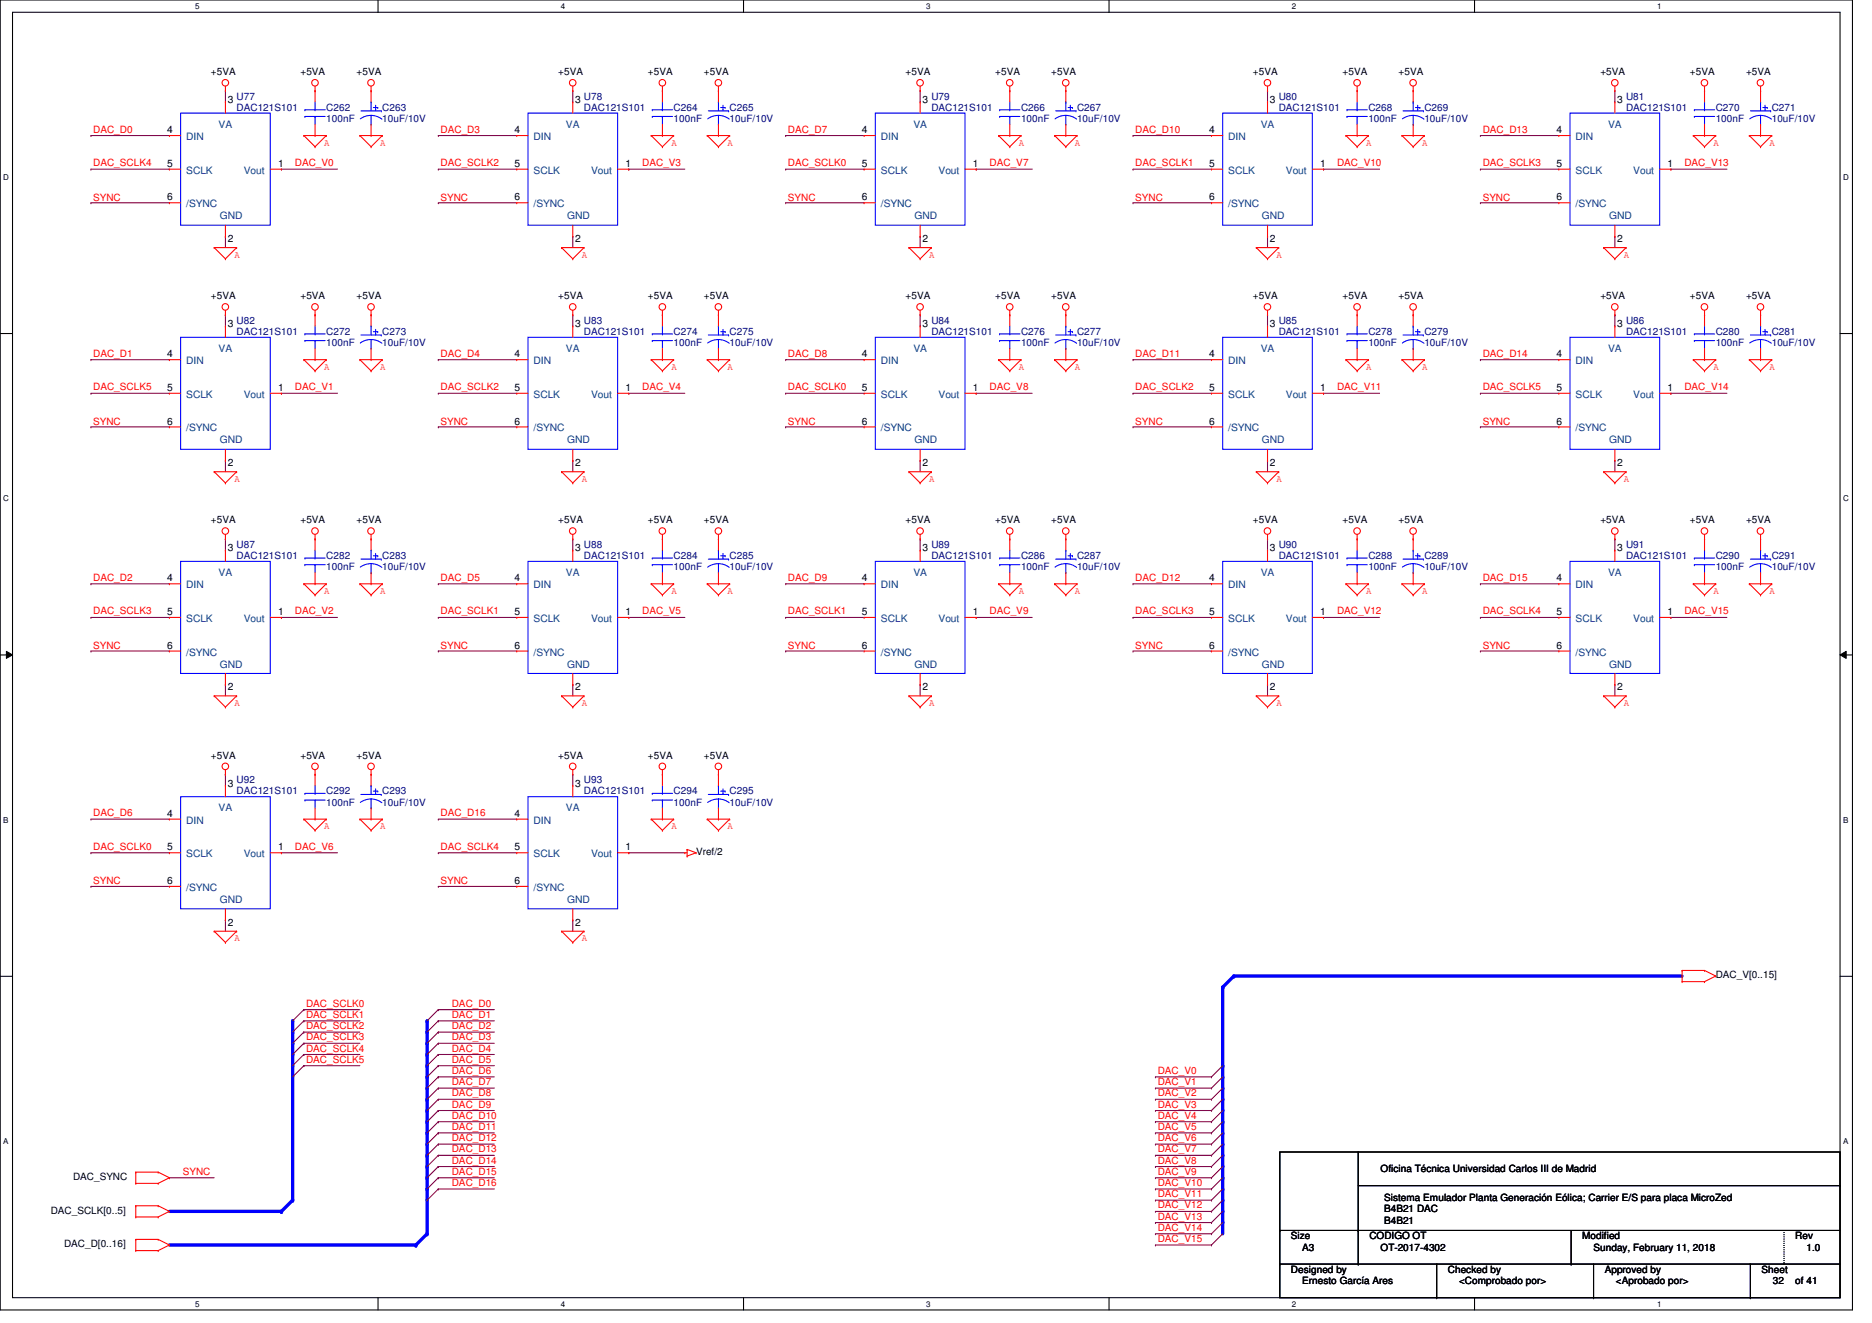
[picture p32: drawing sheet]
<svg xmlns="http://www.w3.org/2000/svg" width="297mm" height="210mm" viewBox="0 0 297 210" stroke-linecap="round" stroke-linejoin="round" font-family="sans-serif">
<defs><g id="words">
<g font-size="1.6">
<text x="33.5" y="11.9">+5VA</text>
<text x="47.7" y="11.9">+5VA</text>
<text x="56.6" y="11.9">+5VA</text>
<text x="88.6" y="11.9">+5VA</text>
<text x="102.8" y="11.9">+5VA</text>
<text x="111.7" y="11.9">+5VA</text>
<text x="143.7" y="11.9">+5VA</text>
<text x="157.9" y="11.9">+5VA</text>
<text x="166.8" y="11.9">+5VA</text>
<text x="198.8" y="11.9">+5VA</text>
<text x="213" y="11.9">+5VA</text>
<text x="221.9" y="11.9">+5VA</text>
<text x="253.9" y="11.9">+5VA</text>
<text x="268.2" y="11.9">+5VA</text>
<text x="277" y="11.9">+5VA</text>
<text x="36.1" y="16.4">3</text>
<text x="91.3" y="16.4">3</text>
<text x="146.4" y="16.4">3</text>
<text x="201.5" y="16.4">3</text>
<text x="256.6" y="16.4">3</text>
<text x="26.5" y="21.1">4</text>
<text x="81.6" y="21.1">4</text>
<text x="136.8" y="21.1">4</text>
<text x="191.9" y="21.1">4</text>
<text x="247" y="21.1">4</text>
<text x="26.5" y="26.5">5</text>
<text x="44.1" y="26.5">1</text>
<text x="81.6" y="26.5">5</text>
<text x="99.2" y="26.5">1</text>
<text x="136.8" y="26.5">5</text>
<text x="154.4" y="26.5">1</text>
<text x="191.9" y="26.5">5</text>
<text x="209.5" y="26.5">1</text>
<text x="247" y="26.5">5</text>
<text x="264.6" y="26.5">1</text>
<text x="26.5" y="31.8">6</text>
<text x="81.6" y="31.8">6</text>
<text x="136.8" y="31.8">6</text>
<text x="191.9" y="31.8">6</text>
<text x="247" y="31.8">6</text>
<text x="36.1" y="38.4">2</text>
<text x="91.3" y="38.4">2</text>
<text x="146.4" y="38.4">2</text>
<text x="201.5" y="38.4">2</text>
<text x="256.6" y="38.4">2</text>
<text x="33.5" y="47.5">+5VA</text>
<text x="47.7" y="47.5">+5VA</text>
<text x="56.6" y="47.5">+5VA</text>
<text x="88.6" y="47.5">+5VA</text>
<text x="102.8" y="47.5">+5VA</text>
<text x="111.7" y="47.5">+5VA</text>
<text x="143.7" y="47.5">+5VA</text>
<text x="157.9" y="47.5">+5VA</text>
<text x="166.8" y="47.5">+5VA</text>
<text x="198.8" y="47.5">+5VA</text>
<text x="213" y="47.5">+5VA</text>
<text x="221.9" y="47.5">+5VA</text>
<text x="253.9" y="47.5">+5VA</text>
<text x="268.2" y="47.5">+5VA</text>
<text x="277" y="47.5">+5VA</text>
<text x="36.1" y="51.9">3</text>
<text x="91.3" y="51.9">3</text>
<text x="146.4" y="51.9">3</text>
<text x="201.5" y="51.9">3</text>
<text x="256.6" y="51.9">3</text>
<text x="26.5" y="56.7">4</text>
<text x="81.6" y="56.7">4</text>
<text x="136.8" y="56.7">4</text>
<text x="191.9" y="56.7">4</text>
<text x="247" y="56.7">4</text>
<text x="26.5" y="62">5</text>
<text x="44.1" y="62">1</text>
<text x="81.6" y="62">5</text>
<text x="99.2" y="62">1</text>
<text x="136.8" y="62">5</text>
<text x="154.4" y="62">1</text>
<text x="191.9" y="62">5</text>
<text x="209.5" y="62">1</text>
<text x="247" y="62">5</text>
<text x="264.6" y="62">1</text>
<text x="26.5" y="67.4">6</text>
<text x="81.6" y="67.4">6</text>
<text x="136.8" y="67.4">6</text>
<text x="191.9" y="67.4">6</text>
<text x="247" y="67.4">6</text>
<text x="36.1" y="74">2</text>
<text x="91.3" y="74">2</text>
<text x="146.4" y="74">2</text>
<text x="201.5" y="74">2</text>
<text x="256.6" y="74">2</text>
<text x="33.5" y="83">+5VA</text>
<text x="47.7" y="83">+5VA</text>
<text x="56.6" y="83">+5VA</text>
<text x="88.6" y="83">+5VA</text>
<text x="102.8" y="83">+5VA</text>
<text x="111.7" y="83">+5VA</text>
<text x="143.7" y="83">+5VA</text>
<text x="157.9" y="83">+5VA</text>
<text x="166.8" y="83">+5VA</text>
<text x="198.8" y="83">+5VA</text>
<text x="213" y="83">+5VA</text>
<text x="221.9" y="83">+5VA</text>
<text x="253.9" y="83">+5VA</text>
<text x="268.2" y="83">+5VA</text>
<text x="277" y="83">+5VA</text>
<text x="36.1" y="87.5">3</text>
<text x="91.3" y="87.5">3</text>
<text x="146.4" y="87.5">3</text>
<text x="201.5" y="87.5">3</text>
<text x="256.6" y="87.5">3</text>
<text x="26.5" y="92.2">4</text>
<text x="81.6" y="92.2">4</text>
<text x="136.8" y="92.2">4</text>
<text x="191.9" y="92.2">4</text>
<text x="247" y="92.2">4</text>
<text x="26.5" y="97.6">5</text>
<text x="44.1" y="97.6">1</text>
<text x="81.6" y="97.6">5</text>
<text x="99.2" y="97.6">1</text>
<text x="136.8" y="97.6">5</text>
<text x="154.4" y="97.6">1</text>
<text x="191.9" y="97.6">5</text>
<text x="209.5" y="97.6">1</text>
<text x="247" y="97.6">5</text>
<text x="264.6" y="97.6">1</text>
<text x="26.5" y="102.9">6</text>
<text x="81.6" y="102.9">6</text>
<text x="136.8" y="102.9">6</text>
<text x="191.9" y="102.9">6</text>
<text x="247" y="102.9">6</text>
<text x="36.1" y="109.5">2</text>
<text x="91.3" y="109.5">2</text>
<text x="146.4" y="109.5">2</text>
<text x="201.5" y="109.5">2</text>
<text x="256.6" y="109.5">2</text>
<text x="33.5" y="120.4">+5VA</text>
<text x="36.1" y="124.8">3</text>
<text x="47.7" y="120.4">+5VA</text>
<text x="56.6" y="120.4">+5VA</text>
<text x="88.6" y="120.4">+5VA</text>
<text x="91.3" y="124.8">3</text>
<text x="102.8" y="120.4">+5VA</text>
<text x="111.7" y="120.4">+5VA</text>
<text x="26.5" y="129.6">4</text>
<text x="81.6" y="129.6">4</text>
<text x="26.5" y="134.9">5</text>
<text x="44.1" y="134.9">1</text>
<text x="81.6" y="134.9">5</text>
<text x="99.2" y="134.9">1</text>
<text x="110.4" y="135.7">Vref/2</text>
<text x="26.5" y="140.3">6</text>
<text x="81.6" y="140.3">6</text>
<text x="36.1" y="146.9">2</text>
<text x="91.3" y="146.9">2</text>
<text x="272.2" y="155.2">DAC_V[0..15]</text>
<text x="219.1" y="186">Oficina Técnica Universidad Carlos III de Madrid</text>
<text x="11.6" y="187.2">DAC_SYNC</text>
<text x="219.6" y="190.6">Sistema Emulador Planta Generación Eólica; Carrier E/S para placa MicroZed</text>
<text x="8" y="192.6">DAC_SCLK[0..5]</text>
<text x="10.2" y="197.9">DAC_D[0..16]</text>
<text x="204.8" y="196.6">Size</text>
<text x="217.3" y="196.6">CODIGO OT</text>
<text x="219.6" y="194.1">B4B21</text>
<text x="219.6" y="192.4">B4B21 DAC</text>
<text x="251.1" y="196.6">Modified</text>
<text x="284.9" y="196.6">Rev</text>
<text x="204.8" y="202">Designed by</text>
<text x="206.6" y="203.8">Ernesto García Ares</text>
<text x="206.6" y="198.4">A3</text>
<text x="219.1" y="198.4">OT-2017-4302</text>
<text x="229.7" y="202">Checked by</text>
<text x="231.5" y="203.8">&lt;Comprobado por&gt;</text>
<text x="252.9" y="198.4">Sunday, February 11, 2018</text>
<text x="254.6" y="202">Approved by</text>
<text x="256.4" y="203.8">&lt;Aprobado por&gt;</text>
<text x="279.5" y="202">Sheet</text>
<text x="281.3" y="203.8">32</text>
<text x="284.9" y="203.8">of 41</text>
<text x="286.6" y="198.4">1.0</text>
</g>
<g font-size="1.6" fill="#000080">
<text x="37.5" y="15.8">U77</text>
<text x="37.5" y="17.6">DAC121S101</text>
<text x="51.8" y="17.6">C262</text>
<text x="60.7" y="17.6">C263</text>
<text x="92.7" y="15.8">U78</text>
<text x="92.7" y="17.6">DAC121S101</text>
<text x="106.9" y="17.6">C264</text>
<text x="115.8" y="17.6">C265</text>
<text x="147.8" y="15.8">U79</text>
<text x="147.8" y="17.6">DAC121S101</text>
<text x="162" y="17.6">C266</text>
<text x="170.9" y="17.6">C267</text>
<text x="202.9" y="15.8">U80</text>
<text x="202.9" y="17.6">DAC121S101</text>
<text x="217.1" y="17.6">C268</text>
<text x="226" y="17.6">C269</text>
<text x="258" y="15.8">U81</text>
<text x="258" y="17.6">DAC121S101</text>
<text x="272.2" y="17.6">C270</text>
<text x="281.1" y="17.6">C271</text>
<text x="51.8" y="19.4">100nF</text>
<text x="60.7" y="19.4">10uF/10V</text>
<text x="106.9" y="19.4">100nF</text>
<text x="115.8" y="19.4">10uF/10V</text>
<text x="162" y="19.4">100nF</text>
<text x="170.9" y="19.4">10uF/10V</text>
<text x="217.1" y="19.4">100nF</text>
<text x="226" y="19.4">10uF/10V</text>
<text x="272.2" y="19.4">100nF</text>
<text x="281.1" y="19.4">10uF/10V</text>
<text x="37.5" y="51.4">U82</text>
<text x="37.5" y="53.1">DAC121S101</text>
<text x="51.8" y="53.1">C272</text>
<text x="60.7" y="53.1">C273</text>
<text x="92.7" y="51.4">U83</text>
<text x="92.7" y="53.1">DAC121S101</text>
<text x="106.9" y="53.1">C274</text>
<text x="115.8" y="53.1">C275</text>
<text x="147.8" y="51.4">U84</text>
<text x="147.8" y="53.1">DAC121S101</text>
<text x="162" y="53.1">C276</text>
<text x="170.9" y="53.1">C277</text>
<text x="202.9" y="51.4">U85</text>
<text x="202.9" y="53.1">DAC121S101</text>
<text x="217.1" y="53.1">C278</text>
<text x="226" y="53.1">C279</text>
<text x="258" y="51.4">U86</text>
<text x="258" y="53.1">DAC121S101</text>
<text x="272.2" y="53.1">C280</text>
<text x="281.1" y="53.1">C281</text>
<text x="51.8" y="54.9">100nF</text>
<text x="60.7" y="54.9">10uF/10V</text>
<text x="106.9" y="54.9">100nF</text>
<text x="115.8" y="54.9">10uF/10V</text>
<text x="162" y="54.9">100nF</text>
<text x="170.9" y="54.9">10uF/10V</text>
<text x="217.1" y="54.9">100nF</text>
<text x="226" y="54.9">10uF/10V</text>
<text x="272.2" y="54.9">100nF</text>
<text x="281.1" y="54.9">10uF/10V</text>
<text x="37.5" y="86.9">U87</text>
<text x="37.5" y="88.7">DAC121S101</text>
<text x="51.8" y="88.7">C282</text>
<text x="60.7" y="88.7">C283</text>
<text x="92.7" y="86.9">U88</text>
<text x="92.7" y="88.7">DAC121S101</text>
<text x="106.9" y="88.7">C284</text>
<text x="115.8" y="88.7">C285</text>
<text x="147.8" y="86.9">U89</text>
<text x="147.8" y="88.7">DAC121S101</text>
<text x="162" y="88.7">C286</text>
<text x="170.9" y="88.7">C287</text>
<text x="202.9" y="86.9">U90</text>
<text x="202.9" y="88.7">DAC121S101</text>
<text x="217.1" y="88.7">C288</text>
<text x="226" y="88.7">C289</text>
<text x="258" y="86.9">U91</text>
<text x="258" y="88.7">DAC121S101</text>
<text x="272.2" y="88.7">C290</text>
<text x="281.1" y="88.7">C291</text>
<text x="51.8" y="90.5">100nF</text>
<text x="60.7" y="90.5">10uF/10V</text>
<text x="106.9" y="90.5">100nF</text>
<text x="115.8" y="90.5">10uF/10V</text>
<text x="162" y="90.5">100nF</text>
<text x="170.9" y="90.5">10uF/10V</text>
<text x="217.1" y="90.5">100nF</text>
<text x="226" y="90.5">10uF/10V</text>
<text x="272.2" y="90.5">100nF</text>
<text x="281.1" y="90.5">10uF/10V</text>
<text x="37.5" y="124.3">U92</text>
<text x="92.7" y="124.3">U93</text>
<text x="37.5" y="126">DAC121S101</text>
<text x="51.8" y="126">C292</text>
<text x="51.8" y="127.8">100nF</text>
<text x="60.7" y="126">C293</text>
<text x="60.7" y="127.8">10uF/10V</text>
<text x="92.7" y="126">DAC121S101</text>
<text x="106.9" y="126">C294</text>
<text x="106.9" y="127.8">100nF</text>
<text x="115.8" y="126">C295</text>
<text x="115.8" y="127.8">10uF/10V</text>
</g>
<g font-size="1.6" fill="#f00">
<text x="14.8" y="21">DAC_D0</text>
<text x="51.4" y="23.1">A</text>
<text x="60.3" y="23.1">A</text>
<text x="69.9" y="21">DAC_D3</text>
<text x="106.5" y="23.1">A</text>
<text x="115.4" y="23.1">A</text>
<text x="125" y="21">DAC_D7</text>
<text x="161.6" y="23.1">A</text>
<text x="170.5" y="23.1">A</text>
<text x="180.1" y="21">DAC_D10</text>
<text x="216.8" y="23.1">A</text>
<text x="225.7" y="23.1">A</text>
<text x="235.3" y="21">DAC_D13</text>
<text x="271.9" y="23.1">A</text>
<text x="280.8" y="23.1">A</text>
<text x="14.8" y="26.4">DAC_SCLK4</text>
<text x="46.8" y="26.4">DAC_V0</text>
<text x="69.9" y="26.4">DAC_SCLK2</text>
<text x="101.9" y="26.4">DAC_V3</text>
<text x="125" y="26.4">DAC_SCLK0</text>
<text x="157" y="26.4">DAC_V7</text>
<text x="180.1" y="26.4">DAC_SCLK1</text>
<text x="212.2" y="26.4">DAC_V10</text>
<text x="235.3" y="26.4">DAC_SCLK3</text>
<text x="267.3" y="26.4">DAC_V13</text>
<text x="14.8" y="31.8">SYNC</text>
<text x="69.9" y="31.8">SYNC</text>
<text x="125" y="31.8">SYNC</text>
<text x="180.1" y="31.8">SYNC</text>
<text x="235.3" y="31.8">SYNC</text>
<text x="37.2" y="40.9">A</text>
<text x="92.3" y="40.9">A</text>
<text x="147.4" y="40.9">A</text>
<text x="202.5" y="40.9">A</text>
<text x="257.7" y="40.9">A</text>
<text x="14.8" y="56.6">DAC_D1</text>
<text x="51.4" y="58.7">A</text>
<text x="60.3" y="58.7">A</text>
<text x="69.9" y="56.6">DAC_D4</text>
<text x="106.5" y="58.7">A</text>
<text x="115.4" y="58.7">A</text>
<text x="125" y="56.6">DAC_D8</text>
<text x="161.6" y="58.7">A</text>
<text x="170.5" y="58.7">A</text>
<text x="180.1" y="56.6">DAC_D11</text>
<text x="216.8" y="58.7">A</text>
<text x="225.7" y="58.7">A</text>
<text x="235.3" y="56.6">DAC_D14</text>
<text x="271.9" y="58.7">A</text>
<text x="280.8" y="58.7">A</text>
<text x="14.8" y="61.9">DAC_SCLK5</text>
<text x="46.8" y="61.9">DAC_V1</text>
<text x="69.9" y="61.9">DAC_SCLK2</text>
<text x="101.9" y="61.9">DAC_V4</text>
<text x="125" y="61.9">DAC_SCLK0</text>
<text x="157" y="61.9">DAC_V8</text>
<text x="180.1" y="61.9">DAC_SCLK2</text>
<text x="212.2" y="61.9">DAC_V11</text>
<text x="235.3" y="61.9">DAC_SCLK5</text>
<text x="267.3" y="61.9">DAC_V14</text>
<text x="14.8" y="67.4">SYNC</text>
<text x="69.9" y="67.4">SYNC</text>
<text x="125" y="67.4">SYNC</text>
<text x="180.1" y="67.4">SYNC</text>
<text x="235.3" y="67.4">SYNC</text>
<text x="37.2" y="76.5">A</text>
<text x="92.3" y="76.5">A</text>
<text x="147.4" y="76.5">A</text>
<text x="202.5" y="76.5">A</text>
<text x="257.7" y="76.5">A</text>
<text x="14.8" y="92.2">DAC_D2</text>
<text x="51.4" y="94.2">A</text>
<text x="60.3" y="94.2">A</text>
<text x="69.9" y="92.2">DAC_D5</text>
<text x="106.5" y="94.2">A</text>
<text x="115.4" y="94.2">A</text>
<text x="125" y="92.2">DAC_D9</text>
<text x="161.6" y="94.2">A</text>
<text x="170.5" y="94.2">A</text>
<text x="180.1" y="92.2">DAC_D12</text>
<text x="216.8" y="94.2">A</text>
<text x="225.7" y="94.2">A</text>
<text x="235.3" y="92.2">DAC_D15</text>
<text x="271.9" y="94.2">A</text>
<text x="280.8" y="94.2">A</text>
<text x="14.8" y="97.5">DAC_SCLK3</text>
<text x="46.8" y="97.5">DAC_V2</text>
<text x="69.9" y="97.5">DAC_SCLK1</text>
<text x="101.9" y="97.5">DAC_V5</text>
<text x="125" y="97.5">DAC_SCLK1</text>
<text x="157" y="97.5">DAC_V9</text>
<text x="180.1" y="97.5">DAC_SCLK3</text>
<text x="212.2" y="97.5">DAC_V12</text>
<text x="235.3" y="97.5">DAC_SCLK4</text>
<text x="267.3" y="97.5">DAC_V15</text>
<text x="14.8" y="102.9">SYNC</text>
<text x="69.9" y="102.9">SYNC</text>
<text x="125" y="102.9">SYNC</text>
<text x="180.1" y="102.9">SYNC</text>
<text x="235.3" y="102.9">SYNC</text>
<text x="37.2" y="112">A</text>
<text x="92.3" y="112">A</text>
<text x="147.4" y="112">A</text>
<text x="202.5" y="112">A</text>
<text x="257.7" y="112">A</text>
<text x="14.8" y="129.5">DAC_D6</text>
<text x="51.4" y="131.6">A</text>
<text x="60.3" y="131.6">A</text>
<text x="69.9" y="129.5">DAC_D16</text>
<text x="106.5" y="131.6">A</text>
<text x="115.4" y="131.6">A</text>
<text x="14.8" y="134.8">DAC_SCLK0</text>
<text x="46.8" y="134.8">DAC_V6</text>
<text x="69.9" y="134.8">DAC_SCLK4</text>
<text x="14.8" y="140.3">SYNC</text>
<text x="69.9" y="140.3">SYNC</text>
<text x="37.2" y="149.4">A</text>
<text x="92.3" y="149.4">A</text>
<text x="48.6" y="161.5">DAC_SCLK1</text>
<text x="48.6" y="159.7">DAC_SCLK0</text>
<text x="71.7" y="161.5">DAC_D1</text>
<text x="71.7" y="159.7">DAC_D0</text>
<text x="48.6" y="166.8">DAC_SCLK4</text>
<text x="48.6" y="165.1">DAC_SCLK3</text>
<text x="48.6" y="163.3">DAC_SCLK2</text>
<text x="71.7" y="166.8">DAC_D4</text>
<text x="71.7" y="165.1">DAC_D3</text>
<text x="71.7" y="163.3">DAC_D2</text>
<text x="48.6" y="168.6">DAC_SCLK5</text>
<text x="71.7" y="173.9">DAC_D8</text>
<text x="71.7" y="172.2">DAC_D7</text>
<text x="71.7" y="170.4">DAC_D6</text>
<text x="71.7" y="168.6">DAC_D5</text>
<text x="183.7" y="170.4">DAC_V0</text>
<text x="183.7" y="172.2">DAC_V1</text>
<text x="183.7" y="173.9">DAC_V2</text>
<text x="71.7" y="179.3">DAC_D11</text>
<text x="71.7" y="177.5">DAC_D10</text>
<text x="71.7" y="175.7">DAC_D9</text>
<text x="183.7" y="175.7">DAC_V3</text>
<text x="183.7" y="177.5">DAC_V4</text>
<text x="183.7" y="179.3">DAC_V5</text>
<text x="71.7" y="184.6">DAC_D14</text>
<text x="71.7" y="182.8">DAC_D13</text>
<text x="71.7" y="181.1">DAC_D12</text>
<text x="183.7" y="181.1">DAC_V6</text>
<text x="183.7" y="182.8">DAC_V7</text>
<text x="183.7" y="184.6">DAC_V8</text>
<text x="29" y="186.5">SYNC</text>
<text x="71.7" y="186.4">DAC_D15</text>
<text x="71.7" y="188.2">DAC_D16</text>
<text x="183.7" y="186.4">DAC_V9</text>
<text x="183.7" y="188.2">DAC_V10</text>
<text x="183.7" y="190">DAC_V11</text>
<text x="183.7" y="191.7">DAC_V12</text>
<text x="183.7" y="193.5">DAC_V13</text>
<text x="183.7" y="195.3">DAC_V14</text>
<text x="183.7" y="197.1">DAC_V15</text>
</g>
<g font-size="1.6" fill="#004080">
<text x="29.5" y="22.2">DIN</text>
<text x="34.7" y="20.3">VA</text>
<text x="84.7" y="22.2">DIN</text>
<text x="89.8" y="20.3">VA</text>
<text x="139.8" y="22.2">DIN</text>
<text x="144.9" y="20.3">VA</text>
<text x="194.9" y="22.2">DIN</text>
<text x="200" y="20.3">VA</text>
<text x="250" y="22.2">DIN</text>
<text x="255.2" y="20.3">VA</text>
<text x="29.5" y="27.6">SCLK</text>
<text x="38.7" y="27.6">Vout</text>
<text x="84.7" y="27.6">SCLK</text>
<text x="93.8" y="27.6">Vout</text>
<text x="139.8" y="27.6">SCLK</text>
<text x="148.9" y="27.6">Vout</text>
<text x="194.9" y="27.6">SCLK</text>
<text x="204" y="27.6">Vout</text>
<text x="250" y="27.6">SCLK</text>
<text x="259.2" y="27.6">Vout</text>
<text x="29.5" y="32.9">/SYNC</text>
<text x="34.9" y="34.8">GND</text>
<text x="84.7" y="32.9">/SYNC</text>
<text x="90" y="34.8">GND</text>
<text x="139.8" y="32.9">/SYNC</text>
<text x="145.1" y="34.8">GND</text>
<text x="194.9" y="32.9">/SYNC</text>
<text x="200.2" y="34.8">GND</text>
<text x="250" y="32.9">/SYNC</text>
<text x="255.4" y="34.8">GND</text>
<text x="29.5" y="57.8">DIN</text>
<text x="34.7" y="55.8">VA</text>
<text x="84.7" y="57.8">DIN</text>
<text x="89.8" y="55.8">VA</text>
<text x="139.8" y="57.8">DIN</text>
<text x="144.9" y="55.8">VA</text>
<text x="194.9" y="57.8">DIN</text>
<text x="200" y="55.8">VA</text>
<text x="250" y="57.8">DIN</text>
<text x="255.2" y="55.8">VA</text>
<text x="29.5" y="63.1">SCLK</text>
<text x="38.7" y="63.1">Vout</text>
<text x="84.7" y="63.1">SCLK</text>
<text x="93.8" y="63.1">Vout</text>
<text x="139.8" y="63.1">SCLK</text>
<text x="148.9" y="63.1">Vout</text>
<text x="194.9" y="63.1">SCLK</text>
<text x="204" y="63.1">Vout</text>
<text x="250" y="63.1">SCLK</text>
<text x="259.2" y="63.1">Vout</text>
<text x="29.5" y="68.5">/SYNC</text>
<text x="34.9" y="70.4">GND</text>
<text x="84.7" y="68.5">/SYNC</text>
<text x="90" y="70.4">GND</text>
<text x="139.8" y="68.5">/SYNC</text>
<text x="145.1" y="70.4">GND</text>
<text x="194.9" y="68.5">/SYNC</text>
<text x="200.2" y="70.4">GND</text>
<text x="250" y="68.5">/SYNC</text>
<text x="255.4" y="70.4">GND</text>
<text x="29.5" y="93.3">DIN</text>
<text x="34.7" y="91.4">VA</text>
<text x="84.7" y="93.3">DIN</text>
<text x="89.8" y="91.4">VA</text>
<text x="139.8" y="93.3">DIN</text>
<text x="144.9" y="91.4">VA</text>
<text x="194.9" y="93.3">DIN</text>
<text x="200" y="91.4">VA</text>
<text x="250" y="93.3">DIN</text>
<text x="255.2" y="91.4">VA</text>
<text x="29.5" y="98.7">SCLK</text>
<text x="38.7" y="98.7">Vout</text>
<text x="84.7" y="98.7">SCLK</text>
<text x="93.8" y="98.7">Vout</text>
<text x="139.8" y="98.7">SCLK</text>
<text x="148.9" y="98.7">Vout</text>
<text x="194.9" y="98.7">SCLK</text>
<text x="204" y="98.7">Vout</text>
<text x="250" y="98.7">SCLK</text>
<text x="259.2" y="98.7">Vout</text>
<text x="29.5" y="104">/SYNC</text>
<text x="34.9" y="105.9">GND</text>
<text x="84.7" y="104">/SYNC</text>
<text x="90" y="105.9">GND</text>
<text x="139.8" y="104">/SYNC</text>
<text x="145.1" y="105.9">GND</text>
<text x="194.9" y="104">/SYNC</text>
<text x="200.2" y="105.9">GND</text>
<text x="250" y="104">/SYNC</text>
<text x="255.4" y="105.9">GND</text>
<text x="29.5" y="130.7">DIN</text>
<text x="34.7" y="128.7">VA</text>
<text x="84.7" y="130.7">DIN</text>
<text x="89.8" y="128.7">VA</text>
<text x="29.5" y="136">SCLK</text>
<text x="38.7" y="136">Vout</text>
<text x="84.7" y="136">SCLK</text>
<text x="93.8" y="136">Vout</text>
<text x="29.5" y="141.4">/SYNC</text>
<text x="34.9" y="143.3">GND</text>
<text x="84.7" y="141.4">/SYNC</text>
<text x="90" y="143.3">GND</text>
</g>
<g font-size="1.3">
<text x="31" y="1.4">5</text>
<text x="89" y="1.4">4</text>
<text x="147" y="1.4">3</text>
<text x="205" y="1.4">2</text>
<text x="263" y="1.4">1</text>
<text x=".5" y="28.6">D</text>
<text x="292.5" y="28.6">D</text>
<text x=".5" y="79.5">C</text>
<text x="292.5" y="79.5">C</text>
<text x=".5" y="130.5">B</text>
<text x="292.5" y="130.5">B</text>
<text x=".5" y="181.5">A</text>
<text x="292.5" y="181.5">A</text>
<text x="31" y="207.3">5</text>
<text x="89" y="207.3">4</text>
<text x="147" y="207.3">3</text>
<text x="205" y="207.3">2</text>
<text x="263" y="207.3">1</text>
</g>
</g></defs>
<path d="M0 0h293.9v207.8h-293.9zM2 1.9h290v204h-290z" fill="none" stroke="#000" stroke-width=".17"/>
<g fill="#fff">
<path d="M31 .3h.7v1.4h-.7z"/>
<path d="M31 206.2h.7v1.4h-.7z"/>
</g>
<path d="M60 0v1.9M60 205.9v1.9" fill="none" stroke="#000" stroke-width=".17"/>
<g fill="#fff">
<path d="M89 .3h.7v1.4h-.7z"/>
<path d="M89 206.2h.7v1.4h-.7z"/>
</g>
<path d="M118 0v1.9M118 205.9v1.9" fill="none" stroke="#000" stroke-width=".17"/>
<g fill="#fff">
<path d="M147 .3h.7v1.4h-.7z"/>
<path d="M147 206.2h.7v1.4h-.7z"/>
</g>
<path d="M176 0v1.9M176 205.9v1.9" fill="none" stroke="#000" stroke-width=".17"/>
<g fill="#fff">
<path d="M205 .3h.7v1.4h-.7z"/>
<path d="M205 206.2h.7v1.4h-.7z"/>
</g>
<path d="M234 0v1.9M234 205.9v1.9" fill="none" stroke="#000" stroke-width=".17"/>
<g fill="#fff">
<path d="M263 .3h.7v1.4h-.7z"/>
<path d="M263 206.2h.7v1.4h-.7z"/>
<path d="M.5 27.4h.9v1.5h-.9z"/>
<path d="M292.5 27.4h.9v1.5h-.9z"/>
<path d="M.5 78.4h.9v1.4h-.9z"/>
<path d="M292.5 78.4h.9v1.4h-.9z"/>
</g>
<path d="M0 52.9h2M292 52.9h1.9" fill="none" stroke="#000" stroke-width=".17"/>
<g fill="#fff">
<path d="M.5 129.4h.9v1.4h-.9z"/>
<path d="M292.5 129.4h.8v1.4h-.8z"/>
</g>
<path d="M0 103.9h2M292 103.9h1.9" fill="none" stroke="#000" stroke-width=".17"/>
<path d="M1 103.3l1 .6-1 .6zM292 103.9l.9-.6v1.2z" fill="#000"/>
<path d="M1 103.3l1 .6-1 .6zM292 103.9l.9-.6v1.2z" fill="none" stroke="#000" stroke-width=".16"/>
<g fill="#fff">
<path d="M.5 180.4h.9v1.4h-.9z"/>
<path d="M292.4 180.4h.9v1.4h-.9z"/>
</g>
<path d="M0 154.9h2M292 154.9h1.9" fill="none" stroke="#000" stroke-width=".17"/>
<g fill="none" stroke="#800040" stroke-width=".17">
<path d="M35.8 14.4h.1M35.8 14.4v1.8M90.9 14.4h.1M90.9 14.4v1.8M146 14.4h.1M146 14.4v1.8M201.1 14.4h.1M201.1 14.4v1.8M256.2 14.4h.1M256.2 14.4v1.8M14.4 32.2h.1M14.4 21.5h.1"/>
<path d="M14.4 32.2h12.5M14.4 21.5h12.5M35.8 37.5h.1M35.8 37.5v1.8M44.7 26.8h.1M44.7 26.8h8.8M69.6 32.2h.1M69.6 21.5h.1M69.6 32.2h12.4M69.6 21.5h12.4M90.9 37.5h.1M90.9 37.5v1.8"/>
<path d="M99.8 26.8h.1M99.8 26.8h8.9M124.7 32.2h.1M124.7 21.5h.1M124.7 32.2h12.4M124.7 21.5h12.4M146 37.5h.1M146 37.5v1.8M154.9 26.8h.1M154.9 26.8h8.9M179.8 32.2h.1M179.8 21.5h.1"/>
<path d="M179.8 32.2h12.4M179.8 21.5h12.4M201.1 37.5h.1M201.1 37.5v1.8M210 26.8h.1M210 26.8h8.9M234.9 32.2h.1M234.9 21.5h.1M234.9 32.2h12.4M234.9 21.5h12.4M256.2 37.5h.1M256.2 37.5v1.8"/>
<path d="M265.1 26.8h.1M265.1 26.8h8.9M14.4 57.1h.1M14.4 57.1h12.5M35.8 50h.1M35.8 50v1.7M69.6 57.1h.1M69.6 57.1h12.4M90.9 50h.1M90.9 50v1.7M124.7 57.1h.1M124.7 57.1h12.4"/>
<path d="M146 50h.1M146 50v1.7M179.8 57.1h.1M179.8 57.1h12.4M201.1 50h.1M201.1 50v1.7M234.9 57.1h.1M234.9 57.1h12.4M256.2 50h.1M256.2 50v1.7M14.4 67.7h.1M14.4 67.7h12.5"/>
<path d="M35.8 73.1h.1M35.8 73.1v1.7M44.7 62.4h.1M44.7 62.4h8.8M69.6 67.7h.1M69.6 67.7h12.4M90.9 73.1h.1M90.9 73.1v1.7M99.8 62.4h.1M99.8 62.4h8.9M124.7 67.7h.1M124.7 67.7h12.4"/>
<path d="M146 73.1h.1M146 73.1v1.7M154.9 62.4h.1M154.9 62.4h8.9M179.8 67.7h.1M179.8 67.7h12.4M201.1 73.1h.1M201.1 73.1v1.7M210 62.4h.1M210 62.4h8.9M234.9 67.7h.1M234.9 67.7h12.4"/>
<path d="M256.2 73.1h.1M256.2 73.1v1.7M265.1 62.4h.1M265.1 62.4h8.9M14.4 92.6h.1M14.4 92.6h12.5M35.8 85.5h.1M35.8 85.5v1.8M44.7 98h.1M44.7 98h8.8M69.6 92.6h.1M69.6 92.6h12.4"/>
<path d="M90.9 85.5h.1M90.9 85.5v1.8M99.8 98h.1M99.8 98h8.9M124.7 92.6h.1M124.7 92.6h12.4M146 85.5h.1M146 85.5v1.8M154.9 98h.1M154.9 98h8.9M179.8 92.6h.1M179.8 92.6h12.4"/>
<path d="M201.1 85.5h.1M201.1 85.5v1.8M210 98h.1M210 98h8.9M234.9 92.6h.1M234.9 92.6h12.4M256.2 85.5h.1M256.2 85.5v1.8M265.1 98h.1M265.1 98h8.9M14.4 103.3h.1M14.4 103.3h12.5"/>
<path d="M35.8 108.6h.1M35.8 108.6v1.8M69.6 103.3h.1M69.6 103.3h12.4M90.9 108.6h.1M90.9 108.6v1.8M124.7 103.3h.1M124.7 103.3h12.4M146 108.6h.1M146 108.6v1.8M179.8 103.3h.1M179.8 103.3h12.4"/>
<path d="M201.1 108.6h.1M201.1 108.6v1.8M234.9 103.3h.1M234.9 103.3h12.4M256.2 108.6h.1M256.2 108.6v1.8M14.4 130h.1M14.4 130h12.5M35.8 122.9h.1M35.8 122.9v1.7M44.7 135.3h.1M44.7 135.3h8.8"/>
<path d="M14.4 140.6h.1M14.4 140.6h12.5M35.8 146h.1M35.8 146v1.7M26.9 186.9h.1M26.9 186.9h7.1"/>
</g>
<path d="M195.8 154.9h71.1" fill="none" stroke="#00f" stroke-width=".53"/>
<circle cx="195.8" cy="154.9" r=".26" fill="#00f"/>
<path d="M194 156.6v12.5" fill="none" stroke="#00f" stroke-width=".53"/>
<circle cx="194" cy="156.6" r=".26" fill="#00f"/>
<path d="M194 194v1.7" fill="none" stroke="#00f" stroke-width=".53"/>
<circle cx="194" cy="194" r=".26" fill="#00f"/>
<path d="M194 192.2v1.8" fill="none" stroke="#00f" stroke-width=".53"/>
<circle cx="194" cy="192.2" r=".26" fill="#00f"/>
<path d="M194 190.4v1.8" fill="none" stroke="#00f" stroke-width=".53"/>
<circle cx="194" cy="190.4" r=".26" fill="#00f"/>
<path d="M194 188.6v1.8" fill="none" stroke="#00f" stroke-width=".53"/>
<circle cx="194" cy="188.6" r=".26" fill="#00f"/>
<path d="M194 186.9v1.7" fill="none" stroke="#00f" stroke-width=".53"/>
<circle cx="194" cy="186.9" r=".26" fill="#00f"/>
<path d="M194 185.1v1.8" fill="none" stroke="#00f" stroke-width=".53"/>
<circle cx="194" cy="185.1" r=".26" fill="#00f"/>
<path d="M194 183.3v1.8" fill="none" stroke="#00f" stroke-width=".53"/>
<circle cx="194" cy="183.3" r=".26" fill="#00f"/>
<path d="M194 181.5v1.8" fill="none" stroke="#00f" stroke-width=".53"/>
<circle cx="194" cy="181.5" r=".26" fill="#00f"/>
<path d="M194 179.7v1.8" fill="none" stroke="#00f" stroke-width=".53"/>
<circle cx="194" cy="179.7" r=".26" fill="#00f"/>
<path d="M194 178v1.7" fill="none" stroke="#00f" stroke-width=".53"/>
<circle cx="194" cy="178" r=".26" fill="#00f"/>
<path d="M194 176.2v1.8" fill="none" stroke="#00f" stroke-width=".53"/>
<circle cx="194" cy="176.2" r=".26" fill="#00f"/>
<path d="M194 174.4v1.8" fill="none" stroke="#00f" stroke-width=".53"/>
<circle cx="194" cy="174.4" r=".26" fill="#00f"/>
<path d="M194 172.6v1.8" fill="none" stroke="#00f" stroke-width=".53"/>
<circle cx="194" cy="172.6" r=".26" fill="#00f"/>
<path d="M194 170.9v1.7" fill="none" stroke="#00f" stroke-width=".53"/>
<circle cx="194" cy="170.9" r=".26" fill="#00f"/>
<path d="M194 169.1v1.8" fill="none" stroke="#00f" stroke-width=".53"/>
<circle cx="194" cy="169.1" r=".26" fill="#00f"/>
<g fill="none" stroke="#800040" stroke-width=".17">
<path d="M183.3 170.9h.1M183.3 172.6h.1M183.3 174.4h.1M183.3 176.2h.1M183.3 178h.1M183.3 179.7h.1M183.3 170.9h8.9M183.3 172.6h8.9M183.3 174.4h8.9M183.3 176.2h8.9M183.3 178h8.9M183.3 179.7h8.9"/>
<path d="M183.3 181.5h.1M183.3 183.3h.1M183.3 185.1h.1M183.3 186.9h.1M183.3 188.6h.1M183.3 190.4h.1M183.3 192.2h.1M183.3 194h.1M183.3 195.7h.1M183.3 197.5h.1M183.3 181.5h8.9M183.3 183.3h8.9"/>
<path d="M183.3 185.1h8.9M183.3 186.9h8.9M183.3 188.6h8.9M183.3 190.4h8.9M183.3 192.2h8.9M183.3 194h8.9M183.3 195.7h8.9M183.3 197.5h8.9"/>
</g>
<path d="M26.9 197.5h39.1" fill="none" stroke="#00f" stroke-width=".53"/>
<circle cx="66" cy="197.5" r=".26" fill="#00f"/>
<path d="M67.8 188.6v1.8" fill="none" stroke="#00f" stroke-width=".53"/>
<circle cx="67.8" cy="188.6" r=".26" fill="#00f"/>
<path d="M67.8 162v1.7" fill="none" stroke="#00f" stroke-width=".53"/>
<circle cx="67.8" cy="162" r=".26" fill="#00f"/>
<path d="M67.8 163.7v1.8" fill="none" stroke="#00f" stroke-width=".53"/>
<circle cx="67.8" cy="163.7" r=".26" fill="#00f"/>
<path d="M67.8 165.5v1.8" fill="none" stroke="#00f" stroke-width=".53"/>
<circle cx="67.8" cy="165.5" r=".26" fill="#00f"/>
<path d="M67.8 167.3v1.8" fill="none" stroke="#00f" stroke-width=".53"/>
<circle cx="67.8" cy="167.3" r=".26" fill="#00f"/>
<path d="M67.8 169.1v1.8" fill="none" stroke="#00f" stroke-width=".53"/>
<circle cx="67.8" cy="169.1" r=".26" fill="#00f"/>
<path d="M67.8 170.9v1.7" fill="none" stroke="#00f" stroke-width=".53"/>
<circle cx="67.8" cy="170.9" r=".26" fill="#00f"/>
<path d="M67.8 172.6v1.8" fill="none" stroke="#00f" stroke-width=".53"/>
<circle cx="67.8" cy="172.6" r=".26" fill="#00f"/>
<path d="M67.8 174.4v1.8" fill="none" stroke="#00f" stroke-width=".53"/>
<circle cx="67.8" cy="174.4" r=".26" fill="#00f"/>
<path d="M67.8 176.2v1.8" fill="none" stroke="#00f" stroke-width=".53"/>
<circle cx="67.8" cy="176.2" r=".26" fill="#00f"/>
<path d="M67.8 178v1.7" fill="none" stroke="#00f" stroke-width=".53"/>
<circle cx="67.8" cy="178" r=".26" fill="#00f"/>
<path d="M67.8 179.7v1.8" fill="none" stroke="#00f" stroke-width=".53"/>
<circle cx="67.8" cy="179.7" r=".26" fill="#00f"/>
<path d="M67.8 181.5v1.8" fill="none" stroke="#00f" stroke-width=".53"/>
<circle cx="67.8" cy="181.5" r=".26" fill="#00f"/>
<path d="M67.8 183.3v1.8" fill="none" stroke="#00f" stroke-width=".53"/>
<circle cx="67.8" cy="183.3" r=".26" fill="#00f"/>
<path d="M67.8 185.1v1.8" fill="none" stroke="#00f" stroke-width=".53"/>
<circle cx="67.8" cy="185.1" r=".26" fill="#00f"/>
<path d="M67.8 186.9v1.7" fill="none" stroke="#00f" stroke-width=".53"/>
<circle cx="67.8" cy="186.9" r=".26" fill="#00f"/>
<g fill="none" stroke="#800040" stroke-width=".17">
<path d="M69.6 179.7h.1M69.6 178h.1M69.6 176.2h.1M69.6 174.4h.1M69.6 172.6h.1M69.6 170.9h.1M69.6 169.1h.1M69.6 167.3h.1M69.6 165.5h.1M69.6 163.7h.1M69.6 162h.1M69.6 160.2h.1"/>
<path d="M69.6 179.7h8.8M69.6 178h8.8M69.6 176.2h8.8M69.6 174.4h8.8M69.6 172.6h8.8M69.6 170.9h8.8M69.6 169.1h8.8M69.6 167.3h8.8M69.6 165.5h8.8M69.6 163.7h8.8M69.6 162h8.8M69.6 160.2h8.8"/>
<path d="M69.6 186.9h.1M69.6 185.1h.1M69.6 183.3h.1M69.6 181.5h.1M69.6 186.9h8.8M69.6 185.1h8.8M69.6 183.3h8.8M69.6 181.5h8.8"/>
</g>
<path d="M67.8 190.4v5.3" fill="none" stroke="#00f" stroke-width=".53"/>
<circle cx="67.8" cy="195.7" r=".26" fill="#00f"/>
<path d="M69.6 130h.1M69.6 130h12.4M90.9 122.9h.1M90.9 122.9v1.7M99.8 135.3h.1M99.8 135.3h8.9M69.6 140.6h.1M69.6 140.6h12.4M90.9 146h.1M90.9 146v1.7M69.6 188.6h.1M69.6 188.6h8.8" fill="none" stroke="#800040" stroke-width=".17"/>
<path d="M46.4 162v1.7" fill="none" stroke="#00f" stroke-width=".53"/>
<circle cx="46.4" cy="162" r=".26" fill="#00f"/>
<path d="M46.4 163.7v1.8" fill="none" stroke="#00f" stroke-width=".53"/>
<circle cx="46.4" cy="163.7" r=".26" fill="#00f"/>
<path d="M46.4 165.5v1.8" fill="none" stroke="#00f" stroke-width=".53"/>
<circle cx="46.4" cy="165.5" r=".26" fill="#00f"/>
<path d="M46.4 167.3v1.8" fill="none" stroke="#00f" stroke-width=".53"/>
<circle cx="46.4" cy="167.3" r=".26" fill="#00f"/>
<path d="M46.4 169.1v1.8" fill="none" stroke="#00f" stroke-width=".53"/>
<circle cx="46.4" cy="169.1" r=".26" fill="#00f"/>
<path d="M48.2 169.1h.1M48.2 167.3h.1M48.2 165.5h.1M48.2 163.7h.1M48.2 162h.1M48.2 160.2h.1M48.2 169.1h8.9M48.2 167.3h8.9M48.2 165.5h8.9M48.2 163.7h8.9M48.2 162h8.9M48.2 160.2h8.9" fill="none" stroke="#800040" stroke-width=".17"/>
<path d="M46.4 170.9v19.5" fill="none" stroke="#00f" stroke-width=".53"/>
<circle cx="46.4" cy="190.4" r=".26" fill="#00f"/>
<path d="M26.9 192.2h17.8" fill="none" stroke="#00f" stroke-width=".53"/>
<circle cx="44.7" cy="192.2" r=".26" fill="#00f"/>
<g fill="none" stroke="#800040" stroke-width=".17">
<path d="M14.4 26.8h.1M14.4 26.8h12.5M69.6 26.8h.1M69.6 26.8h12.4M124.7 26.8h.1M124.7 26.8h12.4M179.8 26.8h.1M179.8 26.8h12.4M234.9 26.8h.1M234.9 26.8h12.4M14.4 62.4h.1M14.4 62.4h12.5"/>
<path d="M69.6 62.4h.1M69.6 62.4h12.4M124.7 62.4h.1M124.7 62.4h12.4M179.8 62.4h.1M179.8 62.4h12.4M234.9 62.4h.1M234.9 62.4h12.4M14.4 98h.1M14.4 98h12.5M69.6 98h.1M69.6 98h12.4"/>
<path d="M124.7 98h.1M124.7 98h12.4M179.8 98h.1M179.8 98h12.4M234.9 98h.1M234.9 98h12.4M14.4 135.3h.1M14.4 135.3h12.5M69.6 135.3h.1M69.6 135.3h12.4M192.2 179.7h.1M192.2 178h.1"/>
<path d="M192.2 176.2h.1M192.2 174.4h.1M192.2 172.6h.1M192.2 170.9h.1M194 179.7l-1.8 1.8M194 178l-1.8 1.7M194 176.2l-1.8 1.8M194 174.4l-1.8 1.8M194 172.6l-1.8 1.8M194 170.9l-1.8 1.7M194 169.1l-1.8 1.8M192.2 197.5h.1"/>
<path d="M192.2 195.7h.1M192.2 194h.1M192.2 192.2h.1M192.2 190.4h.1M192.2 188.6h.1M192.2 186.9h.1M192.2 185.1h.1M192.2 183.3h.1M192.2 181.5h.1M194 195.7l-1.8 1.8M194 194l-1.8 1.7M194 192.2l-1.8 1.8"/>
<path d="M194 190.4l-1.8 1.8M194 188.6l-1.8 1.8M194 186.9l-1.8 1.7M194 185.1l-1.8 1.8M194 183.3l-1.8 1.8M194 181.5l-1.8 1.8"/>
</g>
<g fill="none" stroke="#f00" stroke-width=".17">
<path d="M35.8 14.4h.1M35.8 13.7v.7M50 14.4h.1M50 13.7v.7M58.9 14.4h.1M58.9 13.7v.7M90.9 14.4h.1M90.9 13.7v.7M105.1 14.4h.1M105.1 13.7v.7M114 14.4h.1M114 13.7v.7"/>
<path d="M146 14.4h.1M146 13.7v.7M160.2 14.4h.1M160.2 13.7v.7M169.1 14.4h.1M169.1 13.7v.7M201.1 14.4h.1M201.1 13.7v.7M215.3 14.4h.1M215.3 13.7v.7M224.2 14.4h.1M224.2 13.7v.7"/>
<path d="M256.2 14.4h.1M256.2 13.7v.7M270.5 14.4h.1M270.5 13.7v.7M279.4 14.4h.1M279.4 13.7v.7M34 39.3h.1M34 39.3h3.5M34 39.3l1.8 1.8M37.5 39.3h.1M37.5 39.3l-1.7 1.8M48.2 21.5h.1"/>
<path d="M48.2 21.5h3.6M48.2 21.5l1.8 1.8M50 23.3h.1M51.8 21.5h.1M51.8 21.5l-1.8 1.8M57.1 21.5h.1M57.1 21.5h3.6M57.1 21.5l1.8 1.8M58.9 23.3h.1M60.7 21.5h.1M60.7 21.5l-1.8 1.8M89.1 39.3h.1"/>
<path d="M89.1 39.3h3.6M89.1 39.3l1.8 1.8M92.7 39.3h.1M92.7 39.3l-1.8 1.8M103.3 21.5h.1M103.3 21.5h3.6M103.3 21.5l1.8 1.8M105.1 23.3h.1M106.9 21.5h.1M106.9 21.5l-1.8 1.8M112.2 21.5h.1M112.2 21.5h3.6"/>
<path d="M112.2 21.5l1.8 1.8M114 23.3h.1M115.8 21.5h.1M115.8 21.5l-1.8 1.8M144.2 39.3h.1M144.2 39.3h3.6M144.2 39.3l1.8 1.8M147.8 39.3h.1M147.8 39.3l-1.8 1.8M158.5 21.5h.1M158.5 21.5h3.5M158.5 21.5l1.7 1.8"/>
<path d="M160.2 23.3h.1M162 21.5h.1M162 21.5l-1.8 1.8M167.3 21.5h.1M167.3 21.5h3.6M167.3 21.5l1.8 1.8M169.1 23.3h.1M170.9 21.5h.1M170.9 21.5l-1.8 1.8M199.3 39.3h.1M199.3 39.3h3.6M199.3 39.3l1.8 1.8"/>
<path d="M202.9 39.3h.1M202.9 39.3l-1.8 1.8M213.6 21.5h.1M213.6 21.5h3.5M213.6 21.5l1.7 1.8M215.3 23.3h.1M217.1 21.5h.1M217.1 21.5l-1.8 1.8M222.5 21.5h.1M222.5 21.5h3.5M222.5 21.5l1.7 1.8M224.2 23.3h.1"/>
<path d="M226 21.5h.1M226 21.5l-1.8 1.8M254.5 39.3h.1M254.5 39.3h3.5M254.5 39.3l1.7 1.8M258 39.3h.1M258 39.3l-1.8 1.8M268.7 21.5h.1M268.7 21.5h3.5M268.7 21.5l1.8 1.8M270.5 23.3h.1M272.2 21.5h.1"/>
<path d="M272.2 21.5l-1.7 1.8M277.6 21.5h.1M277.6 21.5h3.5M277.6 21.5l1.8 1.8M279.4 23.3h.1M281.1 21.5h.1M281.1 21.5l-1.7 1.8M35.8 41.1h.1M35.8 50h.1M35.8 49.2v.8M48.2 57.1h.1M48.2 57.1h3.6"/>
<path d="M48.2 57.1l1.8 1.7M50 50h.1M50 58.8h.1M50 49.2v.8M51.8 57.1h.1M51.8 57.1l-1.8 1.7M57.1 57.1h.1M57.1 57.1h3.6M57.1 57.1l1.8 1.7M58.9 58.8h.1M58.9 50h.1M58.9 49.2v.8"/>
<path d="M60.7 57.1h.1M60.7 57.1l-1.8 1.7M90.9 41.1h.1M90.9 50h.1M90.9 49.2v.8M103.3 57.1h.1M103.3 57.1h3.6M103.3 57.1l1.8 1.7M105.1 50h.1M105.1 58.8h.1M105.1 49.2v.8M106.9 57.1h.1"/>
<path d="M106.9 57.1l-1.8 1.7M112.2 57.1h.1M112.2 57.1h3.6M112.2 57.1l1.8 1.7M114 58.8h.1M114 50h.1M114 49.2v.8M115.8 57.1h.1M115.8 57.1l-1.8 1.7M146 41.1h.1M146 50h.1M146 49.2v.8"/>
<path d="M158.5 57.1h.1M158.5 57.1h3.5M158.5 57.1l1.7 1.7M160.2 50h.1M160.2 58.8h.1M160.2 49.2v.8M162 57.1h.1M162 57.1l-1.8 1.7M167.3 57.1h.1M167.3 57.1h3.6M167.3 57.1l1.8 1.7M169.1 58.8h.1"/>
<path d="M169.1 50h.1M169.1 49.2v.8M170.9 57.1h.1M170.9 57.1l-1.8 1.7M201.1 41.1h.1M201.1 50h.1M201.1 49.2v.8M213.6 57.1h.1M213.6 57.1h3.5M213.6 57.1l1.7 1.7M215.3 50h.1M215.3 58.8h.1"/>
<path d="M215.3 49.2v.8M217.1 57.1h.1M217.1 57.1l-1.8 1.7M222.5 57.1h.1M222.5 57.1h3.5M222.5 57.1l1.7 1.7M224.2 58.8h.1M224.2 50h.1M224.2 49.2v.8M226 57.1h.1M226 57.1l-1.8 1.7M256.2 41.1h.1"/>
<path d="M256.2 50h.1M256.2 49.2v.8M268.7 57.1h.1M268.7 57.1h3.5M268.7 57.1l1.8 1.7M270.5 50h.1M270.5 58.8h.1M270.5 49.2v.8M272.2 57.1h.1M272.2 57.1l-1.7 1.7M277.6 57.1h.1M277.6 57.1h3.5"/>
<path d="M277.6 57.1l1.8 1.7M279.4 58.8h.1M279.4 50h.1M279.4 49.2v.8M281.1 57.1h.1M281.1 57.1l-1.7 1.7M34 74.8h.1M34 74.8h3.5M34 74.8l1.8 1.8M35.8 76.6h.1M37.5 74.8h.1M37.5 74.8l-1.7 1.8"/>
<path d="M89.1 74.8h.1M89.1 74.8h3.6M89.1 74.8l1.8 1.8M90.9 76.6h.1M92.7 74.8h.1M92.7 74.8l-1.8 1.8M144.2 74.8h.1M144.2 74.8h3.6M144.2 74.8l1.8 1.8M146 76.6h.1M147.8 74.8h.1M147.8 74.8l-1.8 1.8"/>
<path d="M199.3 74.8h.1M199.3 74.8h3.6M199.3 74.8l1.8 1.8M201.1 76.6h.1M202.9 74.8h.1M202.9 74.8l-1.8 1.8M254.5 74.8h.1M254.5 74.8h3.5M254.5 74.8l1.7 1.8M256.2 76.6h.1M258 74.8h.1M258 74.8l-1.8 1.8"/>
<path d="M35.8 85.5h.1M35.8 84.8v.7M48.2 92.6h.1M48.2 92.6h3.6M48.2 92.6l1.8 1.8M50 85.5h.1M50 94.4h.1M50 84.8v.7M51.8 92.6h.1M51.8 92.6l-1.8 1.8M57.1 92.6h.1M57.1 92.6h3.6"/>
<path d="M57.1 92.6l1.8 1.8M58.9 94.4h.1M58.9 85.5h.1M58.9 84.8v.7M60.7 92.6h.1M60.7 92.6l-1.8 1.8M90.9 85.5h.1M90.9 84.8v.7M103.3 92.6h.1M103.3 92.6h3.6M103.3 92.6l1.8 1.8M105.1 85.5h.1"/>
<path d="M105.1 94.4h.1M105.1 84.8v.7M106.9 92.6h.1M106.9 92.6l-1.8 1.8M112.2 92.6h.1M112.2 92.6h3.6M112.2 92.6l1.8 1.8M114 94.4h.1M114 85.5h.1M114 84.8v.7M115.8 92.6h.1M115.8 92.6l-1.8 1.8"/>
<path d="M146 85.5h.1M146 84.8v.7M158.5 92.6h.1M158.5 92.6h3.5M158.5 92.6l1.7 1.8M160.2 85.5h.1M160.2 94.4h.1M160.2 84.8v.7M162 92.6h.1M162 92.6l-1.8 1.8M167.3 92.6h.1M167.3 92.6h3.6"/>
<path d="M167.3 92.6l1.8 1.8M169.1 94.4h.1M169.1 85.5h.1M169.1 84.8v.7M170.9 92.6h.1M170.9 92.6l-1.8 1.8M201.1 85.5h.1M201.1 84.8v.7M213.6 92.6h.1M213.6 92.6h3.5M213.6 92.6l1.7 1.8M215.3 85.5h.1"/>
<path d="M215.3 94.4h.1M215.3 84.8v.7M217.1 92.6h.1M217.1 92.6l-1.8 1.8M222.5 92.6h.1M222.5 92.6h3.5M222.5 92.6l1.7 1.8M224.2 94.4h.1M224.2 85.5h.1M224.2 84.8v.7M226 92.6h.1M226 92.6l-1.8 1.8"/>
<path d="M256.2 85.5h.1M256.2 84.8v.7M268.7 92.6h.1M268.7 92.6h3.5M268.7 92.6l1.8 1.8M270.5 85.5h.1M270.5 94.4h.1M270.5 84.8v.7M272.2 92.6h.1M272.2 92.6l-1.7 1.8M277.6 92.6h.1M277.6 92.6h3.5"/>
<path d="M277.6 92.6l1.8 1.8M279.4 94.4h.1M279.4 85.5h.1M279.4 84.8v.7M281.1 92.6h.1M281.1 92.6l-1.7 1.8M34 110.4h.1M34 110.4h3.5M34 110.4l1.8 1.8M35.8 112.2h.1M37.5 110.4h.1M37.5 110.4l-1.7 1.8"/>
<path d="M89.1 110.4h.1M89.1 110.4h3.6M89.1 110.4l1.8 1.8M90.9 112.2h.1M92.7 110.4h.1M92.7 110.4l-1.8 1.8M144.2 110.4h.1M144.2 110.4h3.6M144.2 110.4l1.8 1.8M146 112.2h.1M147.8 110.4h.1M147.8 110.4l-1.8 1.8"/>
<path d="M199.3 110.4h.1M199.3 110.4h3.6M199.3 110.4l1.8 1.8M201.1 112.2h.1M202.9 110.4h.1M202.9 110.4l-1.8 1.8M254.5 110.4h.1M254.5 110.4h3.5M254.5 110.4l1.7 1.8M256.2 112.2h.1M258 110.4h.1M258 110.4l-1.8 1.8"/>
<path d="M35.8 122.9h.1M35.8 122.1v.8M48.2 130h.1M48.2 130h3.6M48.2 130l1.8 1.7M50 122.9h.1M50 131.7h.1M50 122.1v.8M51.8 130h.1M51.8 130l-1.8 1.7M57.1 130h.1M57.1 130h3.6"/>
<path d="M57.1 130l1.8 1.7M58.9 131.7h.1M58.9 122.9h.1M58.9 122.1v.8M60.7 130h.1M60.7 130l-1.8 1.7M90.9 122.9h.1M90.9 122.1v.8M103.3 130h.1M103.3 130h3.6M103.3 130l1.8 1.7M105.1 122.9h.1"/>
<path d="M105.1 131.7h.1M105.1 122.1v.8M106.9 130h.1M106.9 130l-1.8 1.7M108.7 135.3h.1M108.7 135.3h.3M109 135.8h.1M109 134.8h.1M109 134.8v1M109 134.8l1.4 .5M110.4 135.3h.1M110.4 135.3l-1.4 .5"/>
<path d="M112.2 130h.1M112.2 130h3.6M112.2 130l1.8 1.7M114 131.7h.1M114 122.9h.1M114 122.1v.8M115.8 130h.1M115.8 130l-1.8 1.7M34 147.7h.1M34 147.7h3.5M34 147.7l1.8 1.8M35.8 149.5h.1"/>
<path d="M37.5 147.7h.1M37.5 147.7l-1.7 1.8M89.1 147.7h.1M89.1 147.7h3.6M89.1 147.7l1.8 1.8M90.9 149.5h.1M92.7 147.7h.1M92.7 147.7l-1.8 1.8M266.9 155.7h.1M266.9 154h.1M266.9 154h3.6M266.9 155.7h3.6"/>
<path d="M266.9 154v1.7M270.5 154h.1M270.5 155.7h.1M270.5 154l1.7 .9M272.2 154.9h.1M272.2 154.9l-1.7 .8M21.5 187.7h.1M21.5 186h.1M21.5 198.4h.1M21.5 196.6h.1M21.5 193.1h.1M21.5 191.3h.1"/>
<path d="M21.5 186h3.6M21.5 187.7h3.6M21.5 186v1.7M21.5 191.3v1.8M21.5 196.6v1.8M21.5 196.6h3.6M21.5 198.4h3.6M21.5 191.3h3.6M21.5 193.1h3.6M25.1 186h.1M25.1 187.7h.1M25.1 196.6h.1"/>
<path d="M25.1 198.4h.1M25.1 191.3h.1M25.1 193.1h.1M25.1 186l1.8 .9M25.1 196.6l1.8 .9M25.1 191.3l1.8 .9M26.9 186.9h.1M26.9 197.5h.1M26.9 192.2h.1M26.9 186.9l-1.8 .8M26.9 197.5l-1.8 .9M26.9 192.2l-1.8 .9"/>
<circle cx="35.8" cy="13.1" r=".52"/>
<circle cx="50" cy="13.1" r=".52"/>
<circle cx="58.9" cy="13.1" r=".52"/>
<circle cx="90.9" cy="13.1" r=".52"/>
<circle cx="105.1" cy="13.1" r=".52"/>
<circle cx="114" cy="13.1" r=".52"/>
<circle cx="146" cy="13.1" r=".52"/>
<circle cx="160.2" cy="13.1" r=".52"/>
<circle cx="169.1" cy="13.1" r=".52"/>
<circle cx="201.1" cy="13.1" r=".52"/>
<circle cx="215.3" cy="13.1" r=".52"/>
<circle cx="224.2" cy="13.1" r=".52"/>
<circle cx="256.2" cy="13.1" r=".52"/>
<circle cx="270.4" cy="13.1" r=".52"/>
<circle cx="279.3" cy="13.1" r=".52"/>
<circle cx="35.8" cy="48.7" r=".52"/>
<circle cx="50" cy="48.7" r=".52"/>
<circle cx="58.9" cy="48.7" r=".52"/>
<circle cx="90.9" cy="48.7" r=".52"/>
<circle cx="105.1" cy="48.7" r=".52"/>
<circle cx="114" cy="48.7" r=".52"/>
<circle cx="146" cy="48.7" r=".52"/>
<circle cx="160.2" cy="48.7" r=".52"/>
<circle cx="169.1" cy="48.7" r=".52"/>
<circle cx="201.1" cy="48.7" r=".52"/>
<circle cx="215.3" cy="48.7" r=".52"/>
<circle cx="224.2" cy="48.7" r=".52"/>
<circle cx="256.2" cy="48.7" r=".52"/>
<circle cx="270.4" cy="48.7" r=".52"/>
<circle cx="279.3" cy="48.7" r=".52"/>
<circle cx="35.8" cy="84.3" r=".52"/>
<circle cx="50" cy="84.3" r=".52"/>
<circle cx="58.9" cy="84.3" r=".52"/>
<circle cx="90.9" cy="84.3" r=".52"/>
<circle cx="105.1" cy="84.3" r=".52"/>
<circle cx="114" cy="84.3" r=".52"/>
<circle cx="146" cy="84.3" r=".52"/>
<circle cx="160.2" cy="84.3" r=".52"/>
<circle cx="169.1" cy="84.3" r=".52"/>
<circle cx="201.1" cy="84.3" r=".52"/>
<circle cx="215.3" cy="84.3" r=".52"/>
<circle cx="224.2" cy="84.3" r=".52"/>
<circle cx="256.2" cy="84.3" r=".52"/>
<circle cx="270.4" cy="84.3" r=".52"/>
<circle cx="279.3" cy="84.3" r=".52"/>
<circle cx="35.8" cy="121.6" r=".52"/>
<circle cx="50" cy="121.6" r=".52"/>
<circle cx="58.9" cy="121.6" r=".52"/>
<circle cx="90.9" cy="121.6" r=".52"/>
<circle cx="105.1" cy="121.6" r=".52"/>
<circle cx="114" cy="121.6" r=".52"/>
</g>
<path d="M195.8 154.9l-1.8 1.7" fill="none" stroke="#00f" stroke-width=".53"/>
<circle cx="194" cy="156.6" r=".26" fill="#00f"/>
<g fill="none" stroke="#800040" stroke-width=".17">
<path d="M69.6 160.2h.1M69.6 162h.1M69.6 163.7h.1M69.6 165.5h.1M69.6 167.3h.1M69.6 169.1h.1M69.6 170.9h.1M69.6 172.6h.1M69.6 174.4h.1M69.6 176.2h.1M69.6 178h.1M69.6 179.7h.1"/>
<path d="M69.6 160.2l-1.8 1.8M69.6 162l-1.8 1.7M69.6 163.7l-1.8 1.8M69.6 165.5l-1.8 1.8M69.6 167.3l-1.8 1.8M69.6 169.1l-1.8 1.8M69.6 170.9l-1.8 1.7M69.6 172.6l-1.8 1.8M69.6 174.4l-1.8 1.8M69.6 176.2l-1.8 1.8M69.6 178l-1.8 1.7M69.6 179.7l-1.8 1.8"/>
<path d="M69.6 181.5h.1M69.6 183.3h.1M69.6 185.1h.1M69.6 186.9h.1M69.6 181.5l-1.8 1.8M69.6 183.3l-1.8 1.8M69.6 185.1l-1.8 1.8M69.6 186.9l-1.8 1.7"/>
</g>
<path d="M67.8 195.7l-1.8 1.8" fill="none" stroke="#00f" stroke-width=".53"/>
<circle cx="66" cy="197.5" r=".26" fill="#00f"/>
<g fill="none" stroke="#800040" stroke-width=".17">
<path d="M48.2 160.2h.1M48.2 162h.1M48.2 163.7h.1M48.2 165.5h.1M48.2 167.3h.1M48.2 169.1h.1M48.2 160.2l-1.8 1.8M48.2 162l-1.8 1.7M48.2 163.7l-1.8 1.8M48.2 165.5l-1.8 1.8M48.2 167.3l-1.8 1.8M48.2 169.1l-1.8 1.8"/>
<path d="M67.8 190.4h.1M69.6 188.6l-1.8 1.8"/>
</g>
<path d="M46.4 190.4l-1.7 1.8" fill="none" stroke="#00f" stroke-width=".53"/>
<circle cx="44.7" cy="192.2" r=".26" fill="#00f"/>
<g fill="none" stroke="#000" stroke-width=".17">
<path d="M203.1 182.8h88.9v23.1h-88.9zM203.1 195.2h.1M203.1 195.2h88.9M215.5 195.2h.1M215.5 182.8v17.8M215.5 188.1h76.5M249.3 195.2v5.4M292 188.1h.1M203.1 200.6h.1M203.1 200.6h88.9M215.5 200.6h.1M228 205.9h.1"/>
<path d="M228 200.6v5.3M249.3 200.6h.1M252.9 205.9h.1M252.9 200.6v5.3M277.7 205.9h.1M277.7 200.6v5.3"/>
</g>
<path d="M283.1 195.2v5.4M283.1 200.6h.1" fill="none" stroke="#000" stroke-width=".17" stroke-dasharray="0 .3"/>
<g fill="none" stroke="#00f" stroke-width=".17">
<path d="M28.7 17.9h14.2v17.8h-14.2zM48.4 17.4h.1M48.4 18.5h.1M48.4 17.4h3.2M48.4 18.5h3.2M50 18.5h.1M50 17.4h.1M50 16.2v1.2M50 18.5v1.2M57.3 17.6h3.2M58.9 19.7h.1M58.9 18.3l1.1 .2 .6 .4"/>
<path d="M58.9 18.3l-.8 .1-.9 .5M58.9 16.2h.1M58.9 16.2v1.4M58.9 18.3v1.4M59.2 17.1h.7M59.6 17.4h.1M59.6 16.7v.7M59.9 17.1h.1M60.5 17.6h.1M83.8 17.9h14.2v17.8h-14.2zM103.5 17.4h.1M103.5 18.5h.1"/>
<path d="M103.5 17.4h3.2M103.5 18.5h3.2M105.1 18.5h.1M105.1 17.4h.1M105.1 16.2v1.2M105.1 18.5v1.2M112.4 17.6h3.2M114 19.7h.1M114 18.3l1.1 .2 .6 .4M114 18.3l-.7 .1-1 .5M114 16.2h.1M114 16.2v1.4"/>
<path d="M114 18.3v1.4M114.4 17.1h.7M114.7 17.4h.1M114.7 16.7v.7M115.1 17.1h.1M115.6 17.6h.1M138.9 17.9h14.2v17.8h-14.2zM158.6 17.4h.1M158.6 18.5h.1M158.6 17.4h3.2M158.6 18.5h3.2M160.2 18.5h.1"/>
<path d="M160.2 17.4h.1M160.2 16.2v1.2M160.2 18.5v1.2M167.5 17.6h3.2M169.1 19.7h.1M169.1 18.3l1.1 .2 .6 .4M169.1 18.3l-.7 .1-1 .5M169.1 16.2h.1M169.1 16.2v1.4M169.1 18.3v1.4M169.5 17.1h.7M169.8 17.4h.1"/>
<path d="M169.8 16.7v.7M170.2 17.1h.1M170.7 17.6h.1M194 17.9h14.2v17.8h-14.2zM213.7 17.4h.1M213.7 18.5h.1M213.7 17.4h3.3M213.7 18.5h3.3M215.3 18.5h.1M215.3 17.4h.1M215.3 16.2v1.2M215.3 18.5v1.2"/>
<path d="M222.6 17.6h3.2M224.2 19.7h.1M224.2 18.3l1.1 .2 .6 .4M224.2 18.3l-.7 .1-1 .5M224.2 16.2h.1M224.2 16.2v1.4M224.2 18.3v1.4M224.6 17.1h.7M225 17.4h.1M225 16.7v.7M225.3 17.1h.1M225.8 17.6h.1"/>
<path d="M249.1 17.9h14.3v17.8h-14.3zM268.9 17.4h.1M268.9 18.5h.1M268.9 17.4h3.2M268.9 18.5h3.2M270.5 18.5h.1M270.5 17.4h.1M270.5 16.2v1.2M270.5 18.5v1.2M277.7 17.6h3.3M279.4 19.7h.1M279.4 18.3l1 .2 .7 .4"/>
<path d="M279.4 18.3l-.8 .1-1 .5M279.4 16.2h.1M279.4 16.2v1.4M279.4 18.3v1.4M279.7 17.1h.7M280.1 17.4h.1M280.1 16.7v.7M280.4 17.1h.1M281 17.6h.1M28.7 53.5h14.2v17.8h-14.2zM48.4 53h.1M48.4 54h.1"/>
<path d="M48.4 53h3.2M48.4 54h3.2M50 54h.1M50 53h.1M50 51.7v1.3M50 54v1.3M57.3 53.1h3.2M58.9 55.3h.1M58.9 53.9l1.1 .2 .6 .4M58.9 53.9l-.8 .1-.9 .4M58.9 51.7h.1M58.9 51.7v1.4"/>
<path d="M58.9 53.9v1.4M59.2 52.6h.7M59.6 53h.1M59.6 52.3v.7M59.9 52.6h.1M60.5 53.1h.1M83.8 53.5h14.2v17.8h-14.2zM103.5 53h.1M103.5 54h.1M103.5 53h3.2M103.5 54h3.2M105.1 54h.1"/>
<path d="M105.1 53h.1M105.1 51.7v1.3M105.1 54v1.3M112.4 53.1h3.2M114 55.3h.1M114 53.9l1.1 .2 .6 .4M114 53.9l-.7 .1-1 .4M114 51.7h.1M114 51.7v1.4M114 53.9v1.4M114.4 52.6h.7M114.7 53h.1"/>
<path d="M114.7 52.3v.7M115.1 52.6h.1M115.6 53.1h.1M138.9 53.5h14.2v17.8h-14.2zM158.6 53h.1M158.6 54h.1M158.6 53h3.2M158.6 54h3.2M160.2 54h.1M160.2 53h.1M160.2 51.7v1.3M160.2 54v1.3"/>
<path d="M167.5 53.1h3.2M169.1 55.3h.1M169.1 53.9l1.1 .2 .6 .4M169.1 53.9l-.7 .1-1 .4M169.1 51.7h.1M169.1 51.7v1.4M169.1 53.9v1.4M169.5 52.6h.7M169.8 53h.1M169.8 52.3v.7M170.2 52.6h.1M170.7 53.1h.1"/>
<path d="M194 53.5h14.2v17.8h-14.2zM213.7 53h.1M213.7 54h.1M213.7 53h3.3M213.7 54h3.3M215.3 54h.1M215.3 53h.1M215.3 51.7v1.3M215.3 54v1.3M222.6 53.1h3.2M224.2 55.3h.1M224.2 53.9l1.1 .2 .6 .4"/>
<path d="M224.2 53.9l-.7 .1-1 .4M224.2 51.7h.1M224.2 51.7v1.4M224.2 53.9v1.4M224.6 52.6h.7M225 53h.1M225 52.3v.7M225.3 52.6h.1M225.8 53.1h.1M249.1 53.5h14.3v17.8h-14.3zM268.9 53h.1M268.9 54h.1"/>
<path d="M268.9 53h3.2M268.9 54h3.2M270.5 54h.1M270.5 53h.1M270.5 51.7v1.3M270.5 54v1.3M277.7 53.1h3.3M279.4 55.3h.1M279.4 53.9l1 .2 .7 .4M279.4 53.9l-.8 .1-1 .4M279.4 51.7h.1M279.4 51.7v1.4"/>
<path d="M279.4 53.9v1.4M279.7 52.6h.7M280.1 53h.1M280.1 52.3v.7M280.4 52.6h.1M281 53.1h.1M28.7 89.1h14.2v17.7h-14.2zM48.4 88.5h.1M48.4 89.6h.1M48.4 88.5h3.2M48.4 89.6h3.2M50 89.6h.1"/>
<path d="M50 88.5h.1M50 87.3v1.2M50 89.6v1.2M57.3 88.7h3.2M58.9 90.8h.1M58.9 89.4l1.1 .2 .6 .4M58.9 89.4l-.8 .1-.9 .5M58.9 87.3h.1M58.9 87.3v1.4M58.9 89.4v1.4M59.2 88.2h.7M59.6 88.5h.1"/>
<path d="M59.6 87.8v.7M59.9 88.2h.1M60.5 88.7h.1M83.8 89.1h14.2v17.7h-14.2zM103.5 88.5h.1M103.5 89.6h.1M103.5 88.5h3.2M103.5 89.6h3.2M105.1 89.6h.1M105.1 88.5h.1M105.1 87.3v1.2M105.1 89.6v1.2"/>
<path d="M112.4 88.7h3.2M114 90.8h.1M114 89.4l1.1 .2 .6 .4M114 89.4l-.7 .1-1 .5M114 87.3h.1M114 87.3v1.4M114 89.4v1.4M114.4 88.2h.7M114.7 88.5h.1M114.7 87.8v.7M115.1 88.2h.1M115.6 88.7h.1"/>
<path d="M138.9 89.1h14.2v17.7h-14.2zM158.6 88.5h.1M158.6 89.6h.1M158.6 88.5h3.2M158.6 89.6h3.2M160.2 89.6h.1M160.2 88.5h.1M160.2 87.3v1.2M160.2 89.6v1.2M167.5 88.7h3.2M169.1 90.8h.1M169.1 89.4l1.1 .2 .6 .4"/>
<path d="M169.1 89.4l-.7 .1-1 .5M169.1 87.3h.1M169.1 87.3v1.4M169.1 89.4v1.4M169.5 88.2h.7M169.8 88.5h.1M169.8 87.8v.7M170.2 88.2h.1M170.7 88.7h.1M194 89.1h14.2v17.7h-14.2zM213.7 88.5h.1M213.7 89.6h.1"/>
<path d="M213.7 88.5h3.3M213.7 89.6h3.3M215.3 89.6h.1M215.3 88.5h.1M215.3 87.3v1.2M215.3 89.6v1.2M222.6 88.7h3.2M224.2 90.8h.1M224.2 89.4l1.1 .2 .6 .4M224.2 89.4l-.7 .1-1 .5M224.2 87.3h.1M224.2 87.3v1.4"/>
<path d="M224.2 89.4v1.4M224.6 88.2h.7M225 88.5h.1M225 87.8v.7M225.3 88.2h.1M225.8 88.7h.1M249.1 89.1h14.3v17.7h-14.3zM268.9 88.5h.1M268.9 89.6h.1M268.9 88.5h3.2M268.9 89.6h3.2M270.5 89.6h.1"/>
<path d="M270.5 88.5h.1M270.5 87.3v1.2M270.5 89.6v1.2M277.7 88.7h3.3M279.4 90.8h.1M279.4 89.4l1 .2 .7 .4M279.4 89.4l-.8 .1-1 .5M279.4 87.3h.1M279.4 87.3v1.4M279.4 89.4v1.4M279.7 88.2h.7M280.1 88.5h.1"/>
<path d="M280.1 87.8v.7M280.4 88.2h.1M281 88.7h.1M28.7 126.4h14.2v17.8h-14.2zM48.4 125.9h.1M48.4 126.9h.1M48.4 125.9h3.2M48.4 126.9h3.2M50 126.9h.1M50 125.9h.1M50 124.6v1.3M50 126.9v1.3"/>
<path d="M57.3 126h3.2M58.9 128.2h.1M58.9 126.8l1.1 .2 .6 .4M58.9 126.8l-.8 .1-.9 .4M58.9 124.6h.1M58.9 124.6v1.4M58.9 126.8v1.4M59.2 125.5h.7M59.6 125.9h.1M59.6 125.2v.7M59.9 125.5h.1M60.5 126h.1"/>
<path d="M83.8 126.4h14.2v17.8h-14.2zM103.5 125.9h.1M103.5 126.9h.1M103.5 125.9h3.2M103.5 126.9h3.2M105.1 126.9h.1M105.1 125.9h.1M105.1 124.6v1.3M105.1 126.9v1.3M112.4 126h3.2M114 128.2h.1M114 126.8l1.1 .2 .6 .4"/>
<path d="M114 126.8l-.7 .1-1 .4M114 124.6h.1M114 124.6v1.4M114 126.8v1.4M114.4 125.5h.7M114.7 125.9h.1M114.7 125.2v.7M115.1 125.5h.1M115.6 126h.1"/>
</g>
<g fill="none" stroke="#f00" stroke-width=".17">
<path d="M35.8 16.2h.1M35.8 16.2v1.7M50 14.4h.1M50 14.4v1.8M50 19.7v1.8M58.9 14.4h.1M58.9 14.4v1.8M58.9 19.7v1.8M90.9 16.2h.1M90.9 16.2v1.7M105.1 14.4h.1M105.1 14.4v1.8"/>
<path d="M105.1 19.7v1.8M114 14.4h.1M114 14.4v1.8M114 19.7v1.8M146 16.2h.1M146 16.2v1.7M160.2 14.4h.1M160.2 14.4v1.8M160.2 19.7v1.8M169.1 14.4h.1M169.1 14.4v1.8M169.1 19.7v1.8"/>
<path d="M201.1 16.2h.1M201.1 16.2v1.7M215.3 14.4h.1M215.3 14.4v1.8M215.3 19.7v1.8M224.2 14.4h.1M224.2 14.4v1.8M224.2 19.7v1.8M256.2 16.2h.1M256.2 16.2v1.7M270.5 14.4h.1M270.5 14.4v1.8"/>
<path d="M270.5 19.7v1.8M279.4 14.4h.1M279.4 14.4v1.8M279.4 19.7v1.8M26.9 32.2h.1M26.9 21.5h.1M26.9 26.8h.1M26.9 26.8h1.8M26.9 32.2h1.8M26.9 21.5h1.8M35.8 37.5h.1M35.8 35.7v1.8"/>
<path d="M42.9 26.8h1.8M44.7 26.8h.1M50 21.5h.1M58.9 21.5h.1M82 32.2h.1M82 21.5h.1M82 26.8h.1M82 26.8h1.8M82 32.2h1.8M82 21.5h1.8M90.9 37.5h.1M90.9 35.7v1.8"/>
<path d="M98 26.8h1.8M99.8 26.8h.1M105.1 21.5h.1M114 21.5h.1M137.1 32.2h.1M137.1 21.5h.1M137.1 26.8h.1M137.1 26.8h1.8M137.1 32.2h1.8M137.1 21.5h1.8M146 37.5h.1M146 35.7v1.8"/>
<path d="M153.1 26.8h1.8M154.9 26.8h.1M160.2 21.5h.1M169.1 21.5h.1M192.2 32.2h.1M192.2 21.5h.1M192.2 26.8h.1M192.2 26.8h1.8M192.2 32.2h1.8M192.2 21.5h1.8M201.1 37.5h.1M201.1 35.7v1.8"/>
<path d="M208.2 26.8h1.8M210 26.8h.1M215.3 21.5h.1M224.2 21.5h.1M247.3 32.2h.1M247.3 21.5h.1M247.3 26.8h.1M247.3 26.8h1.8M247.3 32.2h1.8M247.3 21.5h1.8M256.2 37.5h.1M256.2 35.7v1.8"/>
<path d="M263.4 26.8h1.7M265.1 26.8h.1M270.5 21.5h.1M279.4 21.5h.1M26.9 57.1h.1M26.9 57.1h1.8M35.8 51.7h.1M35.8 51.7v1.8M50 57.1h.1M50 50h.1M50 50v1.7M50 55.3v1.8"/>
<path d="M58.9 50h.1M58.9 57.1h.1M58.9 50v1.7M58.9 55.3v1.8M82 57.1h.1M82 57.1h1.8M90.9 51.7h.1M90.9 51.7v1.8M105.1 57.1h.1M105.1 50h.1M105.1 50v1.7M105.1 55.3v1.8"/>
<path d="M114 50h.1M114 57.1h.1M114 50v1.7M114 55.3v1.8M137.1 57.1h.1M137.1 57.1h1.8M146 51.7h.1M146 51.7v1.8M160.2 57.1h.1M160.2 50h.1M160.2 50v1.7M160.2 55.3v1.8"/>
<path d="M169.1 50h.1M169.1 57.1h.1M169.1 50v1.7M169.1 55.3v1.8M192.2 57.1h.1M192.2 57.1h1.8M201.1 51.7h.1M201.1 51.7v1.8M215.3 57.1h.1M215.3 50h.1M215.3 50v1.7M215.3 55.3v1.8"/>
<path d="M224.2 50h.1M224.2 57.1h.1M224.2 50v1.7M224.2 55.3v1.8M247.3 57.1h.1M247.3 57.1h1.8M256.2 51.7h.1M256.2 51.7v1.8M270.5 57.1h.1M270.5 50h.1M270.5 50v1.7M270.5 55.3v1.8"/>
<path d="M279.4 50h.1M279.4 57.1h.1M279.4 50v1.7M279.4 55.3v1.8M26.9 67.7h.1M26.9 62.4h.1M26.9 62.4h1.8M26.9 67.7h1.8M35.8 73.1h.1M35.8 71.3v1.8M42.9 62.4h1.8M44.7 62.4h.1"/>
<path d="M82 67.7h.1M82 62.4h.1M82 62.4h1.8M82 67.7h1.8M90.9 73.1h.1M90.9 71.3v1.8M98 62.4h1.8M99.8 62.4h.1M137.1 67.7h.1M137.1 62.4h.1M137.1 62.4h1.8M137.1 67.7h1.8"/>
<path d="M146 73.1h.1M146 71.3v1.8M153.1 62.4h1.8M154.9 62.4h.1M192.2 67.7h.1M192.2 62.4h.1M192.2 62.4h1.8M192.2 67.7h1.8M201.1 73.1h.1M201.1 71.3v1.8M208.2 62.4h1.8M210 62.4h.1"/>
<path d="M247.3 67.7h.1M247.3 62.4h.1M247.3 62.4h1.8M247.3 67.7h1.8M256.2 73.1h.1M256.2 71.3v1.8M263.4 62.4h1.7M265.1 62.4h.1M26.9 92.6h.1M26.9 98h.1M26.9 98h1.8M26.9 92.6h1.8"/>
<path d="M35.8 87.3h.1M35.8 87.3v1.8M42.9 98h1.8M44.7 98h.1M50 92.6h.1M50 85.5h.1M50 85.5v1.8M50 90.8v1.8M58.9 85.5h.1M58.9 92.6h.1M58.9 85.5v1.8M58.9 90.8v1.8"/>
<path d="M82 92.6h.1M82 98h.1M82 98h1.8M82 92.6h1.8M90.9 87.3h.1M90.9 87.3v1.8M98 98h1.8M99.8 98h.1M105.1 92.6h.1M105.1 85.5h.1M105.1 85.5v1.8M105.1 90.8v1.8"/>
<path d="M114 85.5h.1M114 92.6h.1M114 85.5v1.8M114 90.8v1.8M137.1 92.6h.1M137.1 98h.1M137.1 98h1.8M137.1 92.6h1.8M146 87.3h.1M146 87.3v1.8M153.1 98h1.8M154.9 98h.1"/>
<path d="M160.2 92.6h.1M160.2 85.5h.1M160.2 85.5v1.8M160.2 90.8v1.8M169.1 85.5h.1M169.1 92.6h.1M169.1 85.5v1.8M169.1 90.8v1.8M192.2 92.6h.1M192.2 98h.1M192.2 98h1.8M192.2 92.6h1.8"/>
<path d="M201.1 87.3h.1M201.1 87.3v1.8M208.2 98h1.8M210 98h.1M215.3 92.6h.1M215.3 85.5h.1M215.3 85.5v1.8M215.3 90.8v1.8M224.2 85.5h.1M224.2 92.6h.1M224.2 85.5v1.8M224.2 90.8v1.8"/>
<path d="M247.3 92.6h.1M247.3 98h.1M247.3 98h1.8M247.3 92.6h1.8M256.2 87.3h.1M256.2 87.3v1.8M263.4 98h1.7M265.1 98h.1M270.5 92.6h.1M270.5 85.5h.1M270.5 85.5v1.8M270.5 90.8v1.8"/>
<path d="M279.4 85.5h.1M279.4 92.6h.1M279.4 85.5v1.8M279.4 90.8v1.8M26.9 103.3h.1M26.9 103.3h1.8M35.8 108.6h.1M35.8 106.8v1.8M82 103.3h.1M82 103.3h1.8M90.9 108.6h.1M90.9 106.8v1.8"/>
<path d="M137.1 103.3h.1M137.1 103.3h1.8M146 108.6h.1M146 106.8v1.8M192.2 103.3h.1M192.2 103.3h1.8M201.1 108.6h.1M201.1 106.8v1.8M247.3 103.3h.1M247.3 103.3h1.8M256.2 108.6h.1M256.2 106.8v1.8"/>
<path d="M26.9 130h.1M26.9 135.3h.1M26.9 135.3h1.8M26.9 130h1.8M35.8 124.6h.1M35.8 124.6v1.8M42.9 135.3h1.8M44.7 135.3h.1M50 130h.1M50 122.9h.1M50 122.9v1.7M50 128.2v1.8"/>
<path d="M58.9 122.9h.1M58.9 130h.1M58.9 122.9v1.7M58.9 128.2v1.8M82 130h.1M82 135.3h.1M82 135.3h1.8M82 130h1.8M90.9 124.6h.1M90.9 124.6v1.8M98 135.3h1.8M99.8 135.3h.1"/>
<path d="M105.1 130h.1M105.1 122.9h.1M105.1 122.9v1.7M105.1 128.2v1.8M114 122.9h.1M114 130h.1M114 122.9v1.7M114 128.2v1.8M26.9 140.6h.1M26.9 140.6h1.8M35.8 146h.1M35.8 144.2v1.8"/>
<path d="M82 140.6h.1M82 140.6h1.8M90.9 146h.1M90.9 144.2v1.8"/>
</g>
<use href="#words"/>
</svg>
